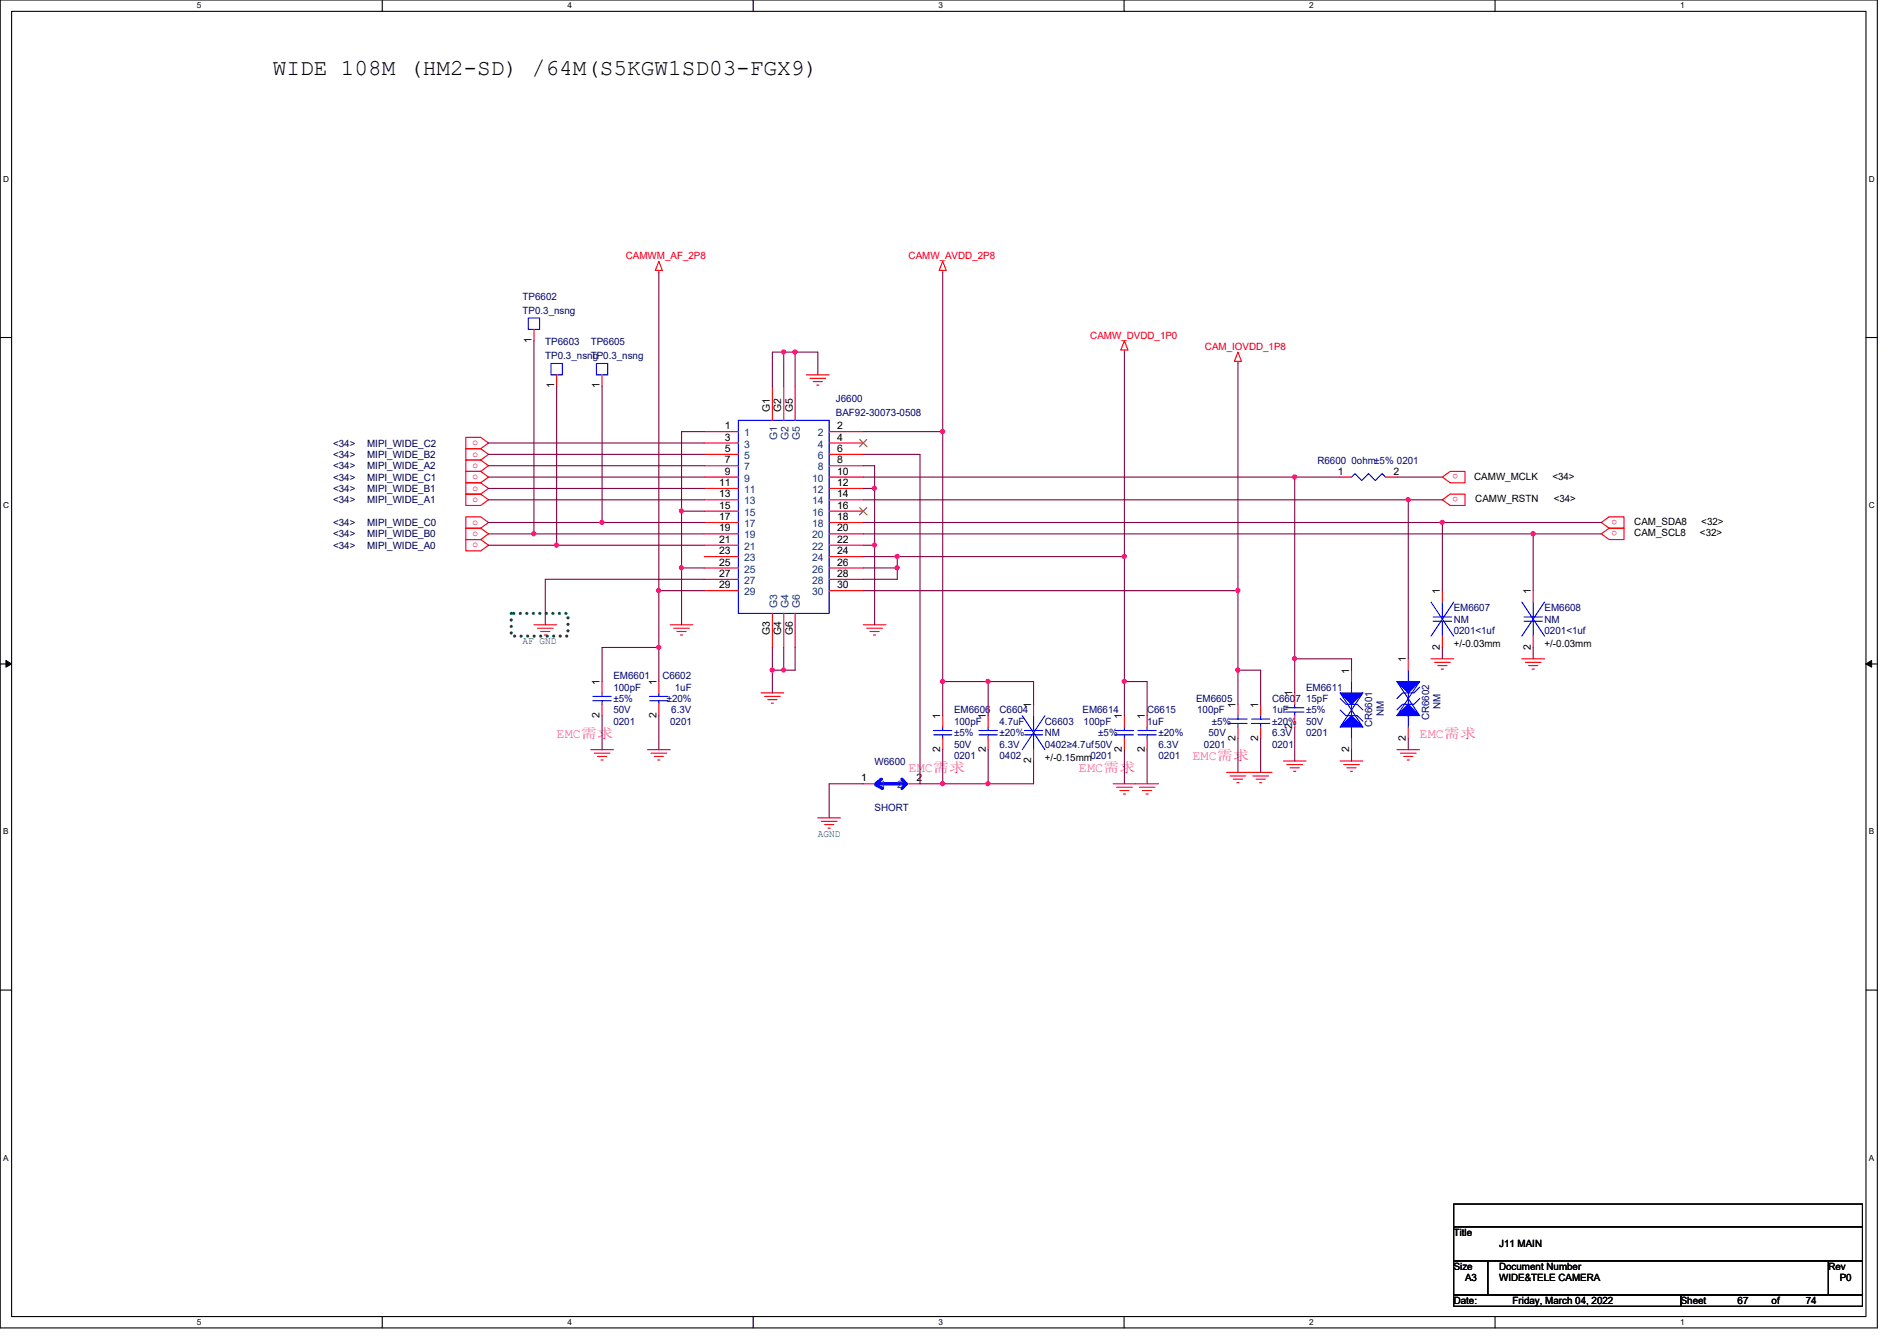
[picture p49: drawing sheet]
<svg xmlns="http://www.w3.org/2000/svg" width="297mm" height="210mm" viewBox="0 0 297 210" stroke-linecap="round" stroke-linejoin="round" font-family="sans-serif">
<defs><g id="words">
<text font-size="3.6" x="42.7" y="11.7">WIDE 108M (HM2-SD) /64M(S5KGW1SD03-FGX9)</text>
<g font-size="2.1" fill="#f0f">
<text x="87.2" y="115.4">EMC需需</text>
<text x="186.7" y="119">EMC需需</text>
<text x="222.3" y="115.4">EMC需需</text>
<text x="142.3" y="120.8">EMC需需</text>
<text x="168.9" y="120.8">EMC需需</text>
</g>
<g font-size="1.6" fill="#f00">
<text x="98" y="40.6">CAMWM_AF_2P8</text>
<text x="142.3" y="40.6">CAMW_AVDD_2P8</text>
<text x="170.7" y="53">CAMW_DVDD_1P0</text>
<text x="188.7" y="54.8">CAM_IOVDD_1P8</text>
<text x="74" y="69.7">o</text>
<text x="74" y="71.5">o</text>
<text x="74" y="73.2">o</text>
<text x="74" y="75">o</text>
<text x="74" y="76.8">o</text>
<text x="228.3" y="74.3" transform="rotate(180 228.3 74.3)">o</text>
<text x="228.3" y="77.8" transform="rotate(180 228.3 77.8)">o</text>
<text x="74" y="78.6">o</text>
<text x="74" y="82.1">o</text>
<text x="74" y="83.9">o</text>
<text x="253.2" y="81.4" transform="rotate(180 253.2 81.4)">o</text>
<text x="253.2" y="83.1" transform="rotate(180 253.2 83.1)">o</text>
<text x="74" y="85.7">o</text>
</g>
<g font-size="1.6" fill="#000080">
<text x="81.8" y="46.9">TP6602</text>
<text x="81.8" y="49.1">TP0.3_nsng</text>
<text x="85.4" y="54.1">TP6603</text>
<text x="85.4" y="56.2">TP0.3_nsng</text>
<text x="92.5" y="54.1">TP6605</text>
<text x="92.5" y="56.2">TP0.3_nsng</text>
<text x="130.9" y="62.9">J6600</text>
<text x="130.9" y="65.1">BAF92-30073-0508</text>
<text x="206.3" y="72.6">R6600 0ohm±5% 0201</text>
<text x="227.6" y="95.7">EM6607</text>
<text x="241.8" y="95.7">EM6608</text>
<text x="227.6" y="97.5">NM</text>
<text x="227.6" y="99.2">0201&lt;1uf</text>
<text x="241.8" y="97.5">NM</text>
<text x="241.8" y="99.2">0201&lt;1uf</text>
<text x="96.1" y="106.3">EM6601</text>
<text x="103.7" y="106.3">C6602</text>
<text x="96.1" y="108.1">100pF</text>
<text x="96.1" y="113.5">0201</text>
<text x="96.1" y="111.7">50V</text>
<text x="96.1" y="109.9">±5%</text>
<text x="104.4" y="109.9">±20%</text>
<text x="104.9" y="113.5">0201</text>
<text x="105.1" y="111.7">6.3V</text>
<text x="105.7" y="108.1">1uF</text>
<text x="149.4" y="111.7">EM6606</text>
<text x="149.4" y="113.5">100pF</text>
<text x="156.5" y="111.7">C6604</text>
<text x="156.5" y="113.5">4.7uF</text>
<text x="163.6" y="113.5">C6603</text>
<text x="169.5" y="111.7">EM6614</text>
<text x="169.7" y="113.5">100pF</text>
<text x="179.6" y="111.7">C6615</text>
<text x="179.6" y="113.5">1uF</text>
<text x="187.3" y="109.9">EM6605</text>
<text x="187.5" y="111.7">100pF</text>
<text x="189.7" y="113.5">±5%</text>
<text x="199.2" y="109.9">C6607</text>
<text x="199.2" y="111.7">1uF</text>
<text x="199.2" y="113.5">±20%</text>
<text x="204.5" y="108.1">EM6611</text>
<text x="204.5" y="109.9">15pF</text>
<text x="204.5" y="113.5">50V</text>
<text x="204.5" y="111.7">±5%</text>
<text x="214.9" y="113.8" transform="rotate(-90 214.9 113.8)">CR6601</text>
<text x="216.7" y="112" transform="rotate(-90 216.7 112)">NM</text>
<text x="223.8" y="112.7" transform="rotate(-90 223.8 112.7)">CR6602</text>
<text x="225.6" y="111" transform="rotate(-90 225.6 111)">NM</text>
<text x="136.9" y="119.7">W6600</text>
<text x="149.4" y="118.8">0201</text>
<text x="149.4" y="117">50V</text>
<text x="149.4" y="115.2">±5%</text>
<text x="156.5" y="118.8">0402</text>
<text x="156.5" y="117">6.3V</text>
<text x="156.5" y="115.2">±20%</text>
<text x="163.6" y="115.2">NM</text>
<text x="163.6" y="117">0402≥4.7uf50V</text>
<text x="172" y="115.2">±5%</text>
<text x="181.4" y="118.8">0201</text>
<text x="181.4" y="117">6.3V</text>
<text x="181.4" y="115.2">±20%</text>
<text x="188.5" y="117">0201</text>
<text x="189.2" y="115.2">50V</text>
<text x="199.2" y="117">0201</text>
<text x="199.2" y="115.2">6.3V</text>
<text x="204.5" y="115.2">0201</text>
<text x="136.9" y="127">SHORT</text>
</g>
<g font-size="1.6">
<text x="83.2" y="53.7" transform="rotate(-90 83.2 53.7)">1</text>
<text x="86.8" y="60.8" transform="rotate(-90 86.8 60.8)">1</text>
<text x="93.9" y="60.8" transform="rotate(-90 93.9 60.8)">1</text>
<text x="120.6" y="64.6" transform="rotate(-90 120.6 64.6)">G1</text>
<text x="122.3" y="64.6" transform="rotate(-90 122.3 64.6)">G2</text>
<text x="124.1" y="64.6" transform="rotate(-90 124.1 64.6)">G5</text>
<text x="113.5" y="67.2">1</text>
<text x="113.5" y="69">3</text>
<text x="113.5" y="70.7">5</text>
<text x="131.1" y="67.2">2</text>
<text x="131.1" y="69">4</text>
<text x="131.1" y="70.7">6</text>
<text x="112.6" y="76.1">11</text>
<text x="112.6" y="77.9">13</text>
<text x="113.5" y="72.5">7</text>
<text x="113.5" y="74.3">9</text>
<text x="131.1" y="72.5">8</text>
<text x="131.1" y="74.3">10</text>
<text x="131.1" y="76.1">12</text>
<text x="131.1" y="77.9">14</text>
<text x="209.5" y="74.3">1</text>
<text x="218.2" y="74.3">2</text>
<text x="230.8" y="75.1">CAMW_MCLK</text>
<text x="243.1" y="75.1">&lt;34&gt;</text>
<text x="112.6" y="79.6">15</text>
<text x="112.6" y="81.4">17</text>
<text x="112.6" y="83.2">19</text>
<text x="131.1" y="79.6">16</text>
<text x="131.1" y="81.4">18</text>
<text x="131.1" y="83.2">20</text>
<text x="231" y="78.6">CAMW_RSTN</text>
<text x="243.3" y="78.6">&lt;34&gt;</text>
<text x="255.9" y="82.2">CAM_SDA8</text>
<text x="255.9" y="83.9">CAM_SCL8</text>
<text x="266.2" y="83.9">&lt;32&gt;</text>
<text x="266.4" y="82.2">&lt;32&gt;</text>
<text x="112.6" y="85">21</text>
<text x="112.6" y="86.7">23</text>
<text x="112.6" y="88.5">25</text>
<text x="131.1" y="85">22</text>
<text x="131.1" y="86.7">24</text>
<text x="131.1" y="88.5">26</text>
<text x="112.6" y="90.3">27</text>
<text x="112.6" y="92.1">29</text>
<text x="131.1" y="90.3">28</text>
<text x="131.1" y="92.1">30</text>
<text x="225.5" y="93" transform="rotate(-90 225.5 93)">1</text>
<text x="239.7" y="93" transform="rotate(-90 239.7 93)">1</text>
<text x="120.6" y="99.4" transform="rotate(-90 120.6 99.4)">G3</text>
<text x="122.3" y="99.4" transform="rotate(-90 122.3 99.4)">G4</text>
<text x="124.1" y="99.4" transform="rotate(-90 124.1 99.4)">G6</text>
<text x="225.5" y="101.7" transform="rotate(-90 225.5 101.7)">2</text>
<text x="227.6" y="101.3">+/-0.03mm</text>
<text x="239.7" y="101.7" transform="rotate(-90 239.7 101.7)">2</text>
<text x="241.8" y="101.3">+/-0.03mm</text>
<text x="93.9" y="107.2" transform="rotate(-90 93.9 107.2)">1</text>
<text x="102.8" y="107.2" transform="rotate(-90 102.8 107.2)">1</text>
<text x="211.2" y="105.5" transform="rotate(-90 211.2 105.5)">1</text>
<text x="220.1" y="103.7" transform="rotate(-90 220.1 103.7)">1</text>
<text x="93.9" y="112.4" transform="rotate(-90 93.9 112.4)">2</text>
<text x="102.8" y="112.4" transform="rotate(-90 102.8 112.4)">2</text>
<text x="147.2" y="112.6" transform="rotate(-90 147.2 112.6)">1</text>
<text x="154.3" y="112.6" transform="rotate(-90 154.3 112.6)">1</text>
<text x="161.5" y="110.8" transform="rotate(-90 161.5 110.8)">1</text>
<text x="175.7" y="112.6" transform="rotate(-90 175.7 112.6)">1</text>
<text x="179.2" y="112.6" transform="rotate(-90 179.2 112.6)">1</text>
<text x="193.5" y="110.8" transform="rotate(-90 193.5 110.8)">1</text>
<text x="197" y="110.8" transform="rotate(-90 197 110.8)">1</text>
<text x="202.4" y="109" transform="rotate(-90 202.4 109)">1</text>
<text x="147.2" y="117.7" transform="rotate(-90 147.2 117.7)">2</text>
<text x="154.3" y="117.7" transform="rotate(-90 154.3 117.7)">2</text>
<text x="161.5" y="119.5" transform="rotate(-90 161.5 119.5)">2</text>
<text x="163.6" y="119.1">+/-0.15mm0201</text>
<text x="175.7" y="117.7" transform="rotate(-90 175.7 117.7)">2</text>
<text x="179.2" y="117.7" transform="rotate(-90 179.2 117.7)">2</text>
<text x="193.5" y="115.9" transform="rotate(-90 193.5 115.9)">2</text>
<text x="197" y="115.9" transform="rotate(-90 197 115.9)">2</text>
<text x="202.4" y="114.1" transform="rotate(-90 202.4 114.1)">2</text>
<text x="211.2" y="117.7" transform="rotate(-90 211.2 117.7)">2</text>
<text x="220.1" y="115.9" transform="rotate(-90 220.1 115.9)">2</text>
<text x="134.8" y="122.3">1</text>
<text x="143.5" y="122.3">2</text>
<text x="227.6" y="193.5">Title</text>
<text x="234.7" y="195.2">J11 MAIN</text>
<text x="227.6" y="198.8">Size</text>
<text x="229.4" y="200.6">A3</text>
<text x="234.7" y="198.8">Document Number</text>
<text x="234.7" y="200.6">WIDE&amp;TELE CAMERA</text>
<text x="286.3" y="198.8">Rev</text>
<text x="288.1" y="200.6">P0</text>
<text x="227.6" y="204.1">Date:</text>
<text x="236.9" y="204.1">Friday, March 04, 2022</text>
<text x="263.2" y="204.1">Sheet</text>
<text x="272.1" y="204.1">67</text>
<text x="277.4" y="204.1">of</text>
<text x="282.7" y="204.1">74</text>
</g>
<g font-size="1.6" fill="#000040">
<text x="52.2" y="69.9">&lt;34&gt;</text>
<text x="52.2" y="71.7">&lt;34&gt;</text>
<text x="57.5" y="69.9">MIPI_WIDE_C2</text>
<text x="57.5" y="71.7">MIPI_WIDE_B2</text>
<text x="52.2" y="73.4">&lt;34&gt;</text>
<text x="52.2" y="75.2">&lt;34&gt;</text>
<text x="52.2" y="77">&lt;34&gt;</text>
<text x="57.5" y="73.4">MIPI_WIDE_A2</text>
<text x="57.5" y="75.2">MIPI_WIDE_C1</text>
<text x="57.5" y="77">MIPI_WIDE_B1</text>
<text x="52.2" y="78.8">&lt;34&gt;</text>
<text x="52.2" y="82.3">&lt;34&gt;</text>
<text x="57.5" y="78.8">MIPI_WIDE_A1</text>
<text x="57.5" y="82.3">MIPI_WIDE_C0</text>
<text x="52.2" y="84.1">&lt;34&gt;</text>
<text x="52.2" y="85.9">&lt;34&gt;</text>
<text x="57.5" y="84.1">MIPI_WIDE_B0</text>
<text x="57.5" y="85.9">MIPI_WIDE_A0</text>
</g>
<g font-size="1.6" fill="#004080">
<text x="116.5" y="68.3">1</text>
<text x="116.5" y="70.1">3</text>
<text x="116.5" y="71.8">5</text>
<text x="121.7" y="68.8" transform="rotate(-90 121.7 68.8)">G1</text>
<text x="123.5" y="68.8" transform="rotate(-90 123.5 68.8)">G2</text>
<text x="125.3" y="68.8" transform="rotate(-90 125.3 68.8)">G5</text>
<text x="128.1" y="68.3">2</text>
<text x="128.1" y="70.1">4</text>
<text x="128.1" y="71.8">6</text>
<text x="116.5" y="73.6">7</text>
<text x="116.5" y="75.4">9</text>
<text x="116.5" y="77.2">11</text>
<text x="127.2" y="75.4">10</text>
<text x="127.2" y="77.2">12</text>
<text x="128.1" y="73.6">8</text>
<text x="116.5" y="79">13</text>
<text x="116.5" y="80.7">15</text>
<text x="116.5" y="82.5">17</text>
<text x="127.2" y="79">14</text>
<text x="127.2" y="80.7">16</text>
<text x="127.2" y="82.5">18</text>
<text x="116.5" y="84.3">19</text>
<text x="116.5" y="86.1">21</text>
<text x="116.5" y="87.8">23</text>
<text x="116.5" y="89.6">25</text>
<text x="127.2" y="84.3">20</text>
<text x="127.2" y="86.1">22</text>
<text x="127.2" y="87.8">24</text>
<text x="127.2" y="89.6">26</text>
<text x="116.5" y="91.4">27</text>
<text x="116.5" y="93.2">29</text>
<text x="121.7" y="95.1" transform="rotate(-90 121.7 95.1)">G3</text>
<text x="123.5" y="95.1" transform="rotate(-90 123.5 95.1)">G4</text>
<text x="125.3" y="95.1" transform="rotate(-90 125.3 95.1)">G6</text>
<text x="127.2" y="91.4">28</text>
<text x="127.2" y="93.2">30</text>
<text x="137.8" y="123.4">1</text>
<text x="140.5" y="123.4">2</text>
</g>
<g font-size="1.6" fill="#008040">
<text x="81.8" y="100.8">AF GND</text>
<text x="128.1" y="131">AGND</text>
</g>
<g font-size="1.3">
<text x="30.8" y="1.3">5</text>
<text x="88.9" y="1.3">4</text>
<text x="146.9" y="1.3">3</text>
<text x="205" y="1.3">2</text>
<text x="263.1" y="1.3">1</text>
<text x=".5" y="28.4">D</text>
<text x="292.6" y="28.4">D</text>
<text x=".5" y="79.5">C</text>
<text x="292.6" y="79.5">C</text>
<text x=".5" y="130.6">B</text>
<text x="292.6" y="130.6">B</text>
<text x=".5" y="181.7">A</text>
<text x="292.6" y="181.7">A</text>
<text x="30.8" y="207.4">5</text>
<text x="88.9" y="207.4">4</text>
<text x="146.9" y="207.4">3</text>
<text x="205" y="207.4">2</text>
<text x="263.1" y="207.4">1</text>
</g>
</g></defs>
<path d="M0 0h294v207.9h-294zM1.8 1.8h290.4v204.3h-290.4z" fill="none" stroke="#000" stroke-width=".17"/>
<g fill="#fff">
<path d="M30.8 .2h.7v1.4h-.7z"/>
<path d="M30.8 206.2h.7v1.4h-.7z"/>
</g>
<path d="M59.9 0v1.8M59.9 206.1v1.8" fill="none" stroke="#000" stroke-width=".17"/>
<g fill="#fff">
<path d="M88.9 .2h.6v1.4h-.6z"/>
<path d="M88.9 206.2h.6v1.4h-.6z"/>
</g>
<path d="M117.9 0v1.8M117.9 206.1v1.8" fill="none" stroke="#000" stroke-width=".17"/>
<g fill="#fff">
<path d="M146.9 .2h.7v1.4h-.7z"/>
<path d="M146.9 206.2h.7v1.4h-.7z"/>
</g>
<path d="M176 0v1.8M176 206.1v1.8" fill="none" stroke="#000" stroke-width=".17"/>
<g fill="#fff">
<path d="M205 .2h.7v1.4h-.7z"/>
<path d="M205 206.2h.7v1.4h-.7z"/>
</g>
<path d="M234.1 0v1.8M234.1 206.1v1.8" fill="none" stroke="#000" stroke-width=".17"/>
<g fill="#fff">
<path d="M263.1 .2h.7v1.4h-.7z"/>
<path d="M263.1 206.2h.7v1.4h-.7z"/>
<path d="M.5 27.3h.9v1.4h-.9z"/>
<path d="M292.6 27.3h.9v1.4h-.9z"/>
<path d="M.5 78.4h.9v1.4h-.9z"/>
<path d="M292.6 78.4h.9v1.4h-.9z"/>
</g>
<path d="M0 52.8h1.8M292.2 52.8h1.8" fill="none" stroke="#000" stroke-width=".17"/>
<g fill="#fff">
<path d="M.5 129.5h.8v1.4h-.8z"/>
<path d="M292.6 129.5h.9v1.4h-.9z"/>
</g>
<path d="M0 103.9h1.8M292.2 103.9h1.8" fill="none" stroke="#000" stroke-width=".17"/>
<path d="M.9 103.4l.9 .5-.9 .5zM292.2 103.9l.9-.5v1z" fill="#000"/>
<path d="M.9 103.4l.9 .5-.9 .5zM292.2 103.9l.9-.5v1z" fill="none" stroke="#000" stroke-width=".16"/>
<g fill="#fff">
<path d="M.5 180.5h.8v1.4h-.8z"/>
<path d="M292.6 180.5h.9v1.4h-.9z"/>
</g>
<path d="M0 155h1.8M292.2 155h1.8M227.6 188.5h64v3.5h-64zM227.6 192h64v5.4h-64zM227.6 197.4h5.4v5.3h-5.4zM233 197.4h53.3v5.3h-53.3zM286.3 197.4h5.3v5.3h-5.3zM227.6 202.7h35.6v1.8h-35.6zM263.2 202.7h28.4v1.8h-28.4z" fill="none" stroke="#000" stroke-width=".17"/>
<path d="M80 96h8.9v3.6h-8.9z" fill="none" stroke="#008000" stroke-width=".51" stroke-dasharray="0 1"/>
<g fill="none" stroke="#f00" stroke-width=".17">
<path d="M94.3 58.7v1.8M103.2 40.9l.5 1.4h-1.1zM103.2 42.3v.4M126.3 58.7h3.5M126.8 59.2h2.5M127.3 59.7h1.5M147.6 42.3v.4M147.6 40.9l.6 1.4h-1.1zM176.1 53.3l.5 1.5h-1.1zM176.1 54.8v.3M193.8 55.1l.6 1.5h-1.1zM193.8 56.6v.3"/>
<path d="M72.9 68.5h2.4l1.2 .8-1.2 .9h-2.4zM72.9 77.3h2.4l1.2 .9-1.2 .9h-2.4zM75.3 70.2l1.2 .9-1.2 .9M75.3 72l1.2 .9-1.2 .9M75.3 73.8l1.2 .9-1.2 .9M75.3 75.6l1.2 .9-1.2 .8M75.3 70.2h-2.4v1.8h2.4M75.3 72h-2.4v1.8h2.4M75.3 73.8h-2.4v1.8h2.4M75.3 75.6h-2.4v1.7h2.4M110.3 67.6h5.3M110.3 69.3h5.3"/>
<path d="M110.3 71.1h5.3M110.3 72.9h5.3M110.3 74.7h5.3M110.3 76.5h5.3M110.3 78.2h5.3M120.9 60.5v5.3M122.7 60.5v5.3M124.5 60.5v5.3M127.9 60.3h.3M129.8 67.6h5.4M129.8 69.3h5.4M129.8 71.1h5.4"/>
<path d="M129.8 72.9h5.4M129.8 74.7h5.4M129.8 76.5h5.4M129.8 78.2h5.4M225.8 74.7l1.3-.9h2.3v1.8h-2.3zM225.8 78.2l1.3-.9h2.3v1.8h-2.3zM72.9 80.9h2.4l1.2 .9-1.2 .9h-2.4zM72.9 84.5h2.4l1.2 .8-1.2 .9h-2.4zM75.3 82.7l1.2 .9-1.2 .9M75.3 82.7h-2.4v1.8h2.4M83.6 97.8h3.6M84.2 98.3h2.4"/>
<path d="M84.7 98.8h1.4M85.2 99.4h.4M104.9 97.8h3.6M105.5 98.3h2.4M106 98.8h1.4M106.5 99.4h.4M110.3 80h5.3M110.3 81.8h5.3M110.3 83.6h5.3M110.3 85.3h5.3M110.3 87.1h5.3M110.3 88.9h5.3"/>
<path d="M110.3 90.7h5.3M110.3 92.5h5.3M120.9 96v5.3M122.7 96v5.3M124.5 96v5.3M129.8 80h5.4M129.8 81.8h5.4M129.8 83.6h5.4M129.8 85.3h5.4M129.8 87.1h5.4M129.8 88.9h5.4M129.8 90.7h5.4"/>
<path d="M129.8 92.5h5.4M135.2 97.8h3.5M135.7 98.3h2.5M136.2 98.8h1.5M136.8 99.4h.3M225.8 92.5v1.7M225.8 99.6v1.7M250.7 81.8l1.3-.9h2.3v1.8h-2.3zM250.7 83.6l1.3-.9h2.3v1.8h-2.3zM92.5 117.3h3.6M93 117.9h2.5M93.6 118.4h1.4"/>
<path d="M94.1 119h.3M94.3 106.7v1.8M94.3 110.2v1.8M101.4 117.3h3.5M101.9 117.9h2.5M102.4 118.4h1.5M103 119h.3M103.2 106.7v1.8M103.2 110.2v1.8M119.2 108.5h3.5M119.7 109h2.5M120.2 109.5h1.5"/>
<path d="M120.8 110.1h.3M176.1 112v1.8M176.1 115.6v1.7M193.8 110.2v1.8M193.8 113.8v1.8M201 119.1h3.5M201.5 119.7h2.5M209.8 119.1h3.6M210.4 119.7h2.4M218.7 117.3h3.6M219.3 117.9h2.4M219.8 118.4h1.4"/>
<path d="M220.3 119h.4M224.1 103.1h3.5M224.6 103.7h2.5M225.1 104.2h1.5M225.7 104.7h.3M238.3 103.1h3.5M238.8 103.7h2.5M239.3 104.2h1.5M239.9 104.7h.3M128.1 128h3.5M128.6 128.6h2.5M129.1 129.1h1.5"/>
<path d="M129.7 129.6h.3M135.2 122.7h1.7M142.3 122.7h1.8M174.3 122.7h7.1M174.8 123.2h2.5M175.3 123.7h1.5M175.9 124.3h.3M178.4 123.2h2.4M178.9 123.7h1.4M179.4 124.3h.4M192.1 120.9h7.1M192.6 121.5h2.5"/>
<path d="M193.1 122h1.5M193.7 122.5h.3M196.2 121.5h2.4M196.7 122h1.4M197.2 122.5h.4M202 120.2h1.5M202.6 120.7h.3M210.9 120.2h1.4M211.5 120.7h.3"/>
</g>
<g fill="none" stroke="#00f" stroke-width=".17">
<path d="M93.4 56.9h1.8v1.8h-1.8zM115.6 65.8h14.2v30.2h-14.2zM224.1 94.2l3.5 5.4M224.4 96.6h2.9M224.4 97.2h2.9M225.8 94.2v2.4M225.8 97.2v2.4M227.6 94.2l-3.5 5.4M92.8 109h2.9M92.8 109.7h2.9M94.3 108.5v.5M94.3 109.7v.5"/>
<path d="M101.7 109h2.9M101.7 109.7h2.9M103.2 108.5v.5M103.2 109.7v.5M174.6 114.3h2.9M174.6 115h2.9M176.1 113.8v.5M176.1 115v.6M192.4 112.6h2.9M192.4 113.2h2.9M193.8 112v.6M193.8 113.2v.6"/>
</g>
<path d="M137.1 122.9l1.1 .5M137.5 122.7h3.9M138 122l-.9 .7M141.2 122l.5 .5M141.9 122.7l-.7 .7" fill="none" stroke="#00f" stroke-width=".51"/>
<path d="M134.6 68.8l1.2 1.1M134.6 79.5l1.2 1.1M135.7 68.8l-1.1 1.1M135.7 79.5l-1.1 1.1" fill="none" stroke="#804000" stroke-width=".16"/>
<path d="M218.7 106.7h3.6l-1.8 1.8z" fill="#00f"/>
<path d="M218.7 106.7h3.6l-1.8 1.8zM220.5 104.9v1.8M220.5 108.5v1.7M222.3 107.6l-.9 .9h-1.8l-.9 .8" fill="none" stroke="#00f" stroke-width=".17"/>
<path d="M220.5 110.2l1.8 1.8h-3.6z" fill="#00f"/>
<g fill="none" stroke="#00f" stroke-width=".17">
<path d="M82.7 49.8h1.8v1.8h-1.8zM86.3 56.9h1.8v1.8h-1.8zM211.6 74.7l.6-.6 1 1.1 1.1-1.1 1 1.1 1.1-1.1 .6 .6M238.3 94.2l3.5 5.4M238.6 96.6h2.9M238.6 97.2h2.9M240.1 94.2v2.4M240.1 97.2v2.4M241.8 94.2l-3.5 5.4M146.2 114.3h2.9M146.2 115h2.9M147.6 113.8v.5"/>
<path d="M147.6 115v.6M153.3 114.3h2.9M153.3 115h2.9M154.7 113.8v.5M154.7 115v.6M160.1 112l3.5 5.3M160.4 114.3h2.9M160.4 115h2.9M161.8 112v2.3M161.8 115v2.3M163.6 112l-3.5 5.3M178.2 114.3h2.9"/>
<path d="M178.2 115h2.9M179.6 113.8v.5M179.6 115v.6M196 112.6h2.8M196 113.2h2.8M197.4 112v.6M197.4 113.2v.6M201.3 110.8h2.9M201.3 111.5h2.9M202.7 110.2v.6M202.7 111.5v.5M218.7 106.7l3.6 5.3"/>
<path d="M220.5 112v1.8M220.5 110.2l1.8 1.8h-3.6zM222.3 106.7l-3.6 5.3M222.3 109.3l-.9 .9h-1.8l-.9 .9"/>
</g>
<g fill="none" stroke="#f00" stroke-width=".17">
<path d="M83.6 51.6v1.7M87.2 58.7v1.8M209.8 74.7h1.8M217 74.7h1.7M240.1 92.5v1.7M240.1 99.6v1.7M147.6 112v1.8M147.6 115.6v1.7M154.7 112v1.8M154.7 115.6v1.7M161.8 110.2v1.8M161.8 117.3v1.8"/>
<path d="M179.6 112v1.8M179.6 115.6v1.7M197.4 110.2v1.8M197.4 113.8v1.8M202.7 108.5v1.7M202.7 112v1.8M220.5 103.1v1.8M220.5 113.8v1.8"/>
</g>
<path d="M209.8 108.5h3.6l-1.8 1.7z" fill="#00f"/>
<path d="M209.8 108.5h3.6l-1.8 1.7zM209.8 109.3l.9 .9h1.8l.9 .9M211.6 106.7v1.8M211.6 110.2v1.8" fill="none" stroke="#00f" stroke-width=".17"/>
<path d="M209.8 113.8l1.8-1.8 1.8 1.8z" fill="#00f"/>
<path d="M209.8 113.8l1.8-1.8 1.8 1.8zM209.8 111.1l.9 .9h1.8l.9 .9M209.8 108.5l3.6 5.3M211.6 113.8v1.8M213.4 108.5l-3.6 5.3" fill="none" stroke="#00f" stroke-width=".17"/>
<path d="M211.6 104.9v1.8M211.6 115.6v1.7" fill="none" stroke="#f00" stroke-width=".17"/>
<path d="M103.2 42.7v49.8" fill="none" stroke="#800040" stroke-width=".17"/>
<circle cx="103.1" cy="92.4" r=".32" fill="#f0f"/>
<circle cx="103.1" cy="92.4" r=".32" fill="none" stroke="#f0f" stroke-width=".17"/>
<path d="M122.7 55.1h-1.8v5.4M147.6 42.7v24.9M176.1 55.1v32" fill="none" stroke="#800040" stroke-width=".17"/>
<circle cx="122.7" cy="55.1" r=".32" fill="#f0f"/>
<circle cx="122.7" cy="55.1" r=".32" fill="none" stroke="#f0f" stroke-width=".17"/>
<path d="M122.7 60.5v-5.4h1.8v5.4" fill="none" stroke="#800040" stroke-width=".17"/>
<circle cx="124.5" cy="55.1" r=".32" fill="#f0f"/>
<circle cx="124.5" cy="55.1" r=".32" fill="none" stroke="#f0f" stroke-width=".17"/>
<path d="M124.5 55.1h3.6v3.6M193.8 56.9v35.6M110.3 67.6h-3.6v12.4" fill="none" stroke="#800040" stroke-width=".17"/>
<circle cx="106.7" cy="80" r=".32" fill="#f0f"/>
<circle cx="106.7" cy="80" r=".32" fill="none" stroke="#f0f" stroke-width=".17"/>
<path d="M76.5 69.3h33.8M76.5 71.1h33.8M76.5 72.9h33.8M76.5 74.7h33.8M135.2 67.6h12.4M135.2 74.7h67.5M135.2 72.9h1.7v3.6" fill="none" stroke="#800040" stroke-width=".17"/>
<circle cx="202.7" cy="74.6" r=".32" fill="#f0f"/>
<circle cx="202.7" cy="74.6" r=".32" fill="none" stroke="#f0f" stroke-width=".17"/>
<path d="M76.5 76.5h33.8M135.2 76.5h1.7v8.8" fill="none" stroke="#800040" stroke-width=".17"/>
<circle cx="136.9" cy="85.3" r=".32" fill="#f0f"/>
<circle cx="136.9" cy="85.3" r=".32" fill="none" stroke="#f0f" stroke-width=".17"/>
<circle cx="136.9" cy="76.4" r=".32" fill="#f0f"/>
<circle cx="136.9" cy="76.4" r=".32" fill="none" stroke="#f0f" stroke-width=".17"/>
<path d="M76.5 78.2h33.8M135.2 78.2h85.3" fill="none" stroke="#800040" stroke-width=".17"/>
<circle cx="220.5" cy="78.2" r=".32" fill="#f0f"/>
<circle cx="220.5" cy="78.2" r=".32" fill="none" stroke="#f0f" stroke-width=".17"/>
<path d="M76.5 81.8h17.8M110.3 80h-3.6v8.9M135.2 81.8h90.6" fill="none" stroke="#800040" stroke-width=".17"/>
<circle cx="225.8" cy="81.8" r=".32" fill="#f0f"/>
<circle cx="225.8" cy="81.8" r=".32" fill="none" stroke="#f0f" stroke-width=".17"/>
<path d="M76.5 83.6h7.1M135.2 83.6h104.9" fill="none" stroke="#800040" stroke-width=".17"/>
<circle cx="240" cy="83.5" r=".32" fill="#f0f"/>
<circle cx="240" cy="83.5" r=".32" fill="none" stroke="#f0f" stroke-width=".17"/>
<path d="M76.5 85.3h10.7M135.2 87.1h40.9M135.2 85.3h1.7v12.5" fill="none" stroke="#800040" stroke-width=".17"/>
<circle cx="176" cy="87.1" r=".32" fill="#f0f"/>
<circle cx="176" cy="87.1" r=".32" fill="none" stroke="#f0f" stroke-width=".17"/>
<circle cx="140.5" cy="87.1" r=".32" fill="#f0f"/>
<circle cx="140.5" cy="87.1" r=".32" fill="none" stroke="#f0f" stroke-width=".17"/>
<path d="M140.5 87.1v1.8" fill="none" stroke="#800040" stroke-width=".17"/>
<circle cx="140.5" cy="88.9" r=".32" fill="#f0f"/>
<circle cx="140.5" cy="88.9" r=".32" fill="none" stroke="#f0f" stroke-width=".17"/>
<path d="M106.7 88.9v8.9" fill="none" stroke="#800040" stroke-width=".17"/>
<circle cx="106.7" cy="88.9" r=".32" fill="#f0f"/>
<circle cx="106.7" cy="88.9" r=".32" fill="none" stroke="#f0f" stroke-width=".17"/>
<path d="M103.2 92.5h7.1M106.7 88.9h3.6M110.3 90.7h-24.9v7.1M135.2 92.5h58.6M135.2 88.9h5.3v1.8h-5.3" fill="none" stroke="#800040" stroke-width=".17"/>
<circle cx="193.8" cy="92.4" r=".32" fill="#f0f"/>
<circle cx="193.8" cy="92.4" r=".32" fill="none" stroke="#f0f" stroke-width=".17"/>
<path d="M120.9 101.3v3.6M122.7 101.3v3.6" fill="none" stroke="#800040" stroke-width=".17"/>
<circle cx="122.7" cy="104.9" r=".32" fill="#f0f"/>
<circle cx="122.7" cy="104.9" r=".32" fill="none" stroke="#f0f" stroke-width=".17"/>
<path d="M122.7 104.9h-1.8v3.6M124.5 101.3v3.6" fill="none" stroke="#800040" stroke-width=".17"/>
<circle cx="120.9" cy="104.9" r=".32" fill="#f0f"/>
<circle cx="120.9" cy="104.9" r=".32" fill="none" stroke="#f0f" stroke-width=".17"/>
<path d="M103.2 92.5v14.2M103.2 101.3h-8.9v5.4M122.7 104.9h1.8" fill="none" stroke="#800040" stroke-width=".17"/>
<circle cx="103.1" cy="101.3" r=".32" fill="#f0f"/>
<circle cx="103.1" cy="101.3" r=".32" fill="none" stroke="#f0f" stroke-width=".17"/>
<path d="M202.7 74.7v28.4M220.5 78.2v24.9M176.1 87.1v19.6M94.3 112v5.3M103.2 112v5.3" fill="none" stroke="#800040" stroke-width=".17"/>
<circle cx="176" cy="106.7" r=".32" fill="#f0f"/>
<circle cx="176" cy="106.7" r=".32" fill="none" stroke="#f0f" stroke-width=".17"/>
<path d="M147.6 67.6v39.1" fill="none" stroke="#800040" stroke-width=".17"/>
<circle cx="147.6" cy="67.5" r=".32" fill="#f0f"/>
<circle cx="147.6" cy="67.5" r=".32" fill="none" stroke="#f0f" stroke-width=".17"/>
<path d="M176.1 112v-5.3h3.5v5.3M197.4 104.9h-3.6v5.3" fill="none" stroke="#800040" stroke-width=".17"/>
<circle cx="193.8" cy="104.9" r=".32" fill="#f0f"/>
<circle cx="193.8" cy="104.9" r=".32" fill="none" stroke="#f0f" stroke-width=".17"/>
<path d="M197.4 104.9v5.3M202.7 103.1v5.4" fill="none" stroke="#800040" stroke-width=".17"/>
<circle cx="202.7" cy="103.1" r=".32" fill="#f0f"/>
<circle cx="202.7" cy="103.1" r=".32" fill="none" stroke="#f0f" stroke-width=".17"/>
<g fill="none" stroke="#800040" stroke-width=".17">
<path d="M83.6 53.3v30.3M202.7 74.7h7.1M218.7 74.7h7.1M220.5 78.2h5.3M193.8 92.5v12.4M147.6 117.3v5.4M176.1 117.3v5.4M179.6 117.3v5.4M193.8 115.6v5.3M197.4 115.6v5.3M202.7 113.8v5.3M202.7 103.1h8.9v1.8"/>
<path d="M211.6 117.3v1.8M220.5 115.6v1.7"/>
</g>
<circle cx="83.6" cy="83.5" r=".32" fill="#f0f"/>
<circle cx="83.6" cy="83.5" r=".32" fill="none" stroke="#f0f" stroke-width=".17"/>
<path d="M87.2 60.5v24.8" fill="none" stroke="#800040" stroke-width=".17"/>
<circle cx="87.1" cy="85.3" r=".32" fill="#f0f"/>
<circle cx="87.1" cy="85.3" r=".32" fill="none" stroke="#f0f" stroke-width=".17"/>
<path d="M94.3 60.5v21.3" fill="none" stroke="#800040" stroke-width=".17"/>
<circle cx="94.2" cy="81.8" r=".32" fill="#f0f"/>
<circle cx="94.2" cy="81.8" r=".32" fill="none" stroke="#f0f" stroke-width=".17"/>
<path d="M135.2 71.1h8.9v51.6M83.6 83.6h26.7M87.2 85.3h23.1M94.3 81.8h16M147.6 106.7h7.1M154.7 117.3v5.4M161.8 119.1v3.6" fill="none" stroke="#800040" stroke-width=".17"/>
<circle cx="154.7" cy="106.7" r=".32" fill="#f0f"/>
<circle cx="154.7" cy="106.7" r=".32" fill="none" stroke="#f0f" stroke-width=".17"/>
<circle cx="147.6" cy="106.7" r=".32" fill="#f0f"/>
<circle cx="147.6" cy="106.7" r=".32" fill="none" stroke="#f0f" stroke-width=".17"/>
<path d="M147.6 106.7v5.3M161.8 110.2v-3.5h-7.1v5.3M135.2 122.7h-5.4v5.3M144.1 122.7h10.6" fill="none" stroke="#800040" stroke-width=".17"/>
<circle cx="154.7" cy="122.7" r=".32" fill="#f0f"/>
<circle cx="154.7" cy="122.7" r=".32" fill="none" stroke="#f0f" stroke-width=".17"/>
<circle cx="147.6" cy="122.7" r=".32" fill="#f0f"/>
<circle cx="147.6" cy="122.7" r=".32" fill="none" stroke="#f0f" stroke-width=".17"/>
<path d="M250.7 81.8h-24.9v10.7M250.7 83.6h-10.6v8.9M225.8 101.3v1.8M240.1 101.3v1.8M154.7 122.7h7.1" fill="none" stroke="#800040" stroke-width=".17"/>
<circle cx="103.1" cy="92.4" r=".32" fill="#f0f"/>
<circle cx="103.1" cy="92.4" r=".32" fill="none" stroke="#f0f" stroke-width=".17"/>
<circle cx="122.7" cy="55.1" r=".32" fill="#f0f"/>
<circle cx="122.7" cy="55.1" r=".32" fill="none" stroke="#f0f" stroke-width=".17"/>
<circle cx="124.5" cy="55.1" r=".32" fill="#f0f"/>
<circle cx="124.5" cy="55.1" r=".32" fill="none" stroke="#f0f" stroke-width=".17"/>
<circle cx="106.7" cy="80" r=".32" fill="#f0f"/>
<circle cx="106.7" cy="80" r=".32" fill="none" stroke="#f0f" stroke-width=".17"/>
<circle cx="202.7" cy="74.6" r=".32" fill="#f0f"/>
<circle cx="202.7" cy="74.6" r=".32" fill="none" stroke="#f0f" stroke-width=".17"/>
<circle cx="136.9" cy="85.3" r=".32" fill="#f0f"/>
<circle cx="136.9" cy="85.3" r=".32" fill="none" stroke="#f0f" stroke-width=".17"/>
<circle cx="136.9" cy="76.4" r=".32" fill="#f0f"/>
<circle cx="136.9" cy="76.4" r=".32" fill="none" stroke="#f0f" stroke-width=".17"/>
<circle cx="220.5" cy="78.2" r=".32" fill="#f0f"/>
<circle cx="220.5" cy="78.2" r=".32" fill="none" stroke="#f0f" stroke-width=".17"/>
<circle cx="225.8" cy="81.8" r=".32" fill="#f0f"/>
<circle cx="225.8" cy="81.8" r=".32" fill="none" stroke="#f0f" stroke-width=".17"/>
<circle cx="240" cy="83.5" r=".32" fill="#f0f"/>
<circle cx="240" cy="83.5" r=".32" fill="none" stroke="#f0f" stroke-width=".17"/>
<circle cx="176" cy="87.1" r=".32" fill="#f0f"/>
<circle cx="176" cy="87.1" r=".32" fill="none" stroke="#f0f" stroke-width=".17"/>
<circle cx="140.5" cy="87.1" r=".32" fill="#f0f"/>
<circle cx="140.5" cy="87.1" r=".32" fill="none" stroke="#f0f" stroke-width=".17"/>
<circle cx="140.5" cy="88.9" r=".32" fill="#f0f"/>
<circle cx="140.5" cy="88.9" r=".32" fill="none" stroke="#f0f" stroke-width=".17"/>
<circle cx="106.7" cy="88.9" r=".32" fill="#f0f"/>
<circle cx="106.7" cy="88.9" r=".32" fill="none" stroke="#f0f" stroke-width=".17"/>
<circle cx="193.8" cy="92.4" r=".32" fill="#f0f"/>
<circle cx="193.8" cy="92.4" r=".32" fill="none" stroke="#f0f" stroke-width=".17"/>
<circle cx="122.7" cy="104.9" r=".32" fill="#f0f"/>
<circle cx="122.7" cy="104.9" r=".32" fill="none" stroke="#f0f" stroke-width=".17"/>
<circle cx="120.9" cy="104.9" r=".32" fill="#f0f"/>
<circle cx="120.9" cy="104.9" r=".32" fill="none" stroke="#f0f" stroke-width=".17"/>
<circle cx="103.1" cy="101.3" r=".32" fill="#f0f"/>
<circle cx="103.1" cy="101.3" r=".32" fill="none" stroke="#f0f" stroke-width=".17"/>
<circle cx="176" cy="106.7" r=".32" fill="#f0f"/>
<circle cx="176" cy="106.7" r=".32" fill="none" stroke="#f0f" stroke-width=".17"/>
<circle cx="147.6" cy="67.5" r=".32" fill="#f0f"/>
<circle cx="147.6" cy="67.5" r=".32" fill="none" stroke="#f0f" stroke-width=".17"/>
<circle cx="193.8" cy="104.9" r=".32" fill="#f0f"/>
<circle cx="193.8" cy="104.9" r=".32" fill="none" stroke="#f0f" stroke-width=".17"/>
<circle cx="202.7" cy="103.1" r=".32" fill="#f0f"/>
<circle cx="202.7" cy="103.1" r=".32" fill="none" stroke="#f0f" stroke-width=".17"/>
<circle cx="83.6" cy="83.5" r=".32" fill="#f0f"/>
<circle cx="83.6" cy="83.5" r=".32" fill="none" stroke="#f0f" stroke-width=".17"/>
<circle cx="87.1" cy="85.3" r=".32" fill="#f0f"/>
<circle cx="87.1" cy="85.3" r=".32" fill="none" stroke="#f0f" stroke-width=".17"/>
<circle cx="94.2" cy="81.8" r=".32" fill="#f0f"/>
<circle cx="94.2" cy="81.8" r=".32" fill="none" stroke="#f0f" stroke-width=".17"/>
<circle cx="154.7" cy="106.7" r=".32" fill="#f0f"/>
<circle cx="154.7" cy="106.7" r=".32" fill="none" stroke="#f0f" stroke-width=".17"/>
<circle cx="147.6" cy="106.7" r=".32" fill="#f0f"/>
<circle cx="147.6" cy="106.7" r=".32" fill="none" stroke="#f0f" stroke-width=".17"/>
<circle cx="154.7" cy="122.7" r=".32" fill="#f0f"/>
<circle cx="154.7" cy="122.7" r=".32" fill="none" stroke="#f0f" stroke-width=".17"/>
<circle cx="147.6" cy="122.7" r=".32" fill="#f0f"/>
<circle cx="147.6" cy="122.7" r=".32" fill="none" stroke="#f0f" stroke-width=".17"/>
<use href="#words"/>
</svg>
